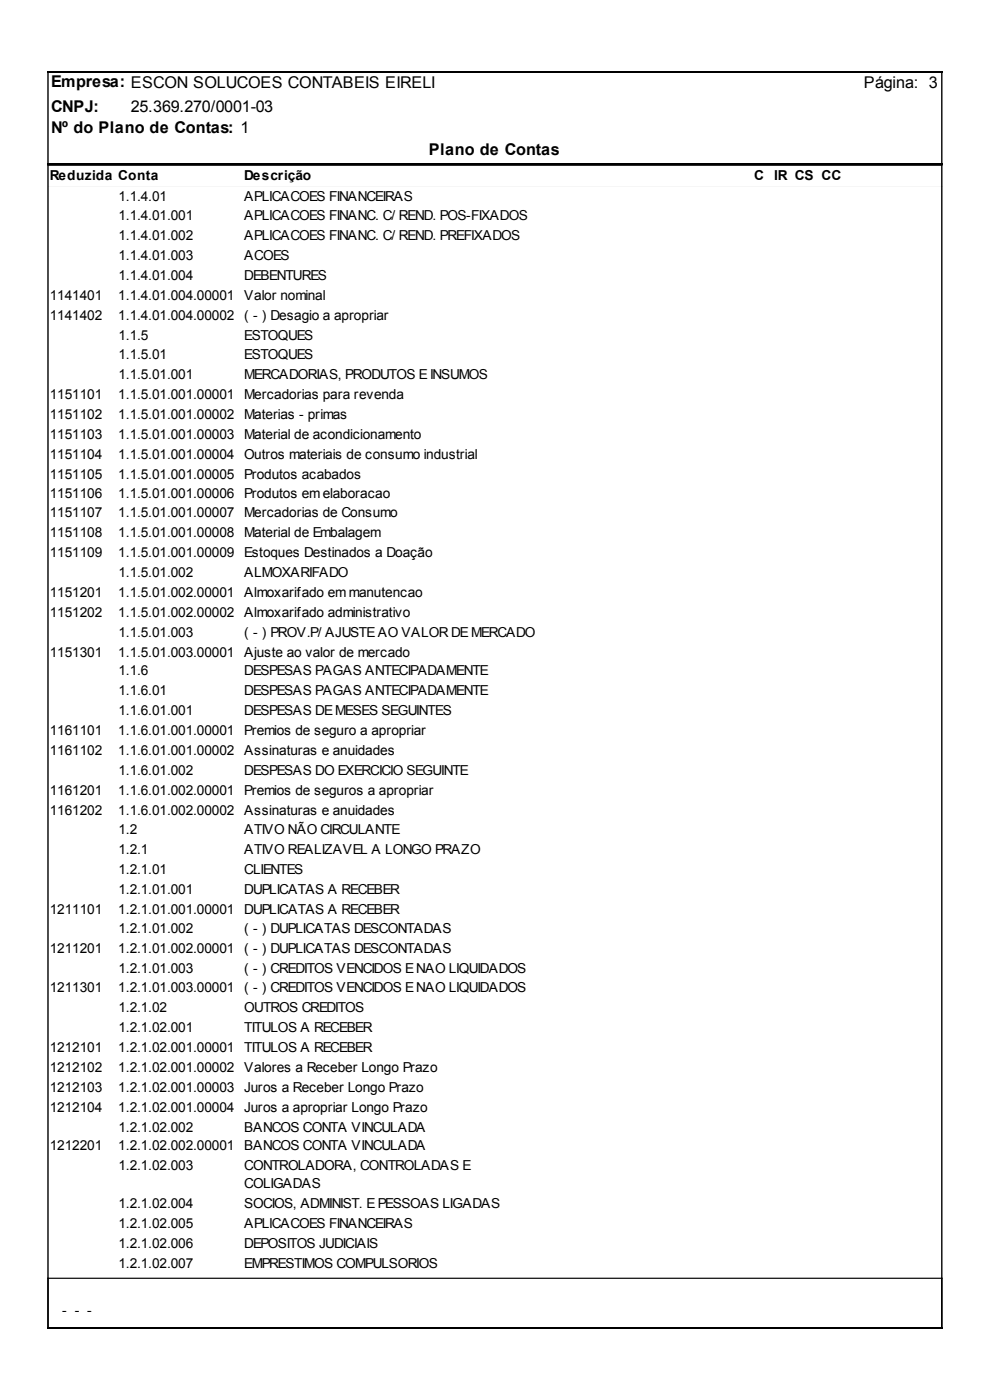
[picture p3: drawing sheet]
<svg xmlns="http://www.w3.org/2000/svg" width="210mm" height="297mm" viewBox="0 0 210 297" stroke-linecap="round" stroke-linejoin="round" font-family="sans-serif">
<defs><g id="words">
<g font-size="3.4">
<text x="10.8" y="18.5">Empresa:</text>
<text x="10.8" y="23.8">CNPJ:</text>
<text x="27.8" y="18.7">ESCON SOLUCOES CONTABEIS EIRELI</text>
<text x="27.8" y="23.7">25.369.270/0001-03</text>
<text x="183.3" y="18.7">Página: 3</text>
<text x="10.8" y="28.3">Nº do Plano de Contas:</text>
<text x="51.1" y="28.2">1</text>
<text x="91" y="32.8">Plano de Contas</text>
</g>
<g font-size="2.9">
<text x="10.6" y="38.1">Reduzida Conta</text>
<text x="51.8" y="38.1">Descrição</text>
<text x="160" y="38.1">C</text>
<text x="164.2" y="38.1">IR CS CC</text>
<text x="25.1" y="42.5">1.1.4.01</text>
<text x="25.1" y="46.8">1.1.4.01.001</text>
<text x="51.8" y="42.5">APLICACOES FINANCEIRAS</text>
<text x="51.8" y="46.8">APLICACOES FINANC. C/ REND. POS-FIXADOS</text>
<text x="25.1" y="51">1.1.4.01.002</text>
<text x="51.8" y="51">APLICACOES FINANC. C/ REND. PREFIXADOS</text>
<text x="25.1" y="55.2">1.1.4.01.003</text>
<text x="25.1" y="59.5">1.1.4.01.004</text>
<text x="51.8" y="55.2">ACOES</text>
<text x="51.8" y="59.5">DEBENTURES</text>
<text x="10.6" y="63.7">1141401</text>
<text x="25.1" y="63.7">1.1.4.01.004.00001</text>
<text x="51.8" y="63.7">Valor nominal</text>
<text x="10.6" y="67.9">1141402</text>
<text x="25.1" y="67.9">1.1.4.01.004.00002</text>
<text x="51.8" y="67.9">( - ) Desagio a apropriar</text>
<text x="25.1" y="72.2">1.1.5</text>
<text x="25.1" y="76.2">1.1.5.01</text>
<text x="51.8" y="72.2">ESTOQUES</text>
<text x="51.8" y="76.2">ESTOQUES</text>
<text x="25.1" y="80.4">1.1.5.01.001</text>
<text x="51.8" y="80.4">MERCADORIAS, PRODUTOS E INSUMOS</text>
<text x="10.6" y="84.6">1151101</text>
<text x="10.6" y="88.8">1151102</text>
<text x="25.1" y="84.6">1.1.5.01.001.00001</text>
<text x="25.1" y="88.8">1.1.5.01.001.00002</text>
<text x="51.8" y="84.6">Mercadorias para revenda</text>
<text x="51.8" y="88.8">Materias - primas</text>
<text x="10.6" y="93">1151103</text>
<text x="25.1" y="93">1.1.5.01.001.00003</text>
<text x="51.8" y="93">Material de acondicionamento</text>
<text x="10.6" y="97.3">1151104</text>
<text x="10.6" y="101.5">1151105</text>
<text x="25.1" y="97.3">1.1.5.01.001.00004</text>
<text x="25.1" y="101.5">1.1.5.01.001.00005</text>
<text x="51.8" y="97.3">Outros materiais de consumo industrial</text>
<text x="51.8" y="101.5">Produtos acabados</text>
<text x="10.6" y="105.7">1151106</text>
<text x="25.1" y="105.7">1.1.5.01.001.00006</text>
<text x="51.8" y="105.7">Produtos em elaboracao</text>
<text x="10.6" y="109.7">1151107</text>
<text x="10.6" y="114">1151108</text>
<text x="25.1" y="109.7">1.1.5.01.001.00007</text>
<text x="25.1" y="114">1.1.5.01.001.00008</text>
<text x="51.8" y="109.7">Mercadorias de Consumo</text>
<text x="51.8" y="114">Material de Embalagem</text>
<text x="10.6" y="118.2">1151109</text>
<text x="25.1" y="118.2">1.1.5.01.001.00009</text>
<text x="51.8" y="118.2">Estoques Destinados a Doação</text>
<text x="25.1" y="122.4">1.1.5.01.002</text>
<text x="51.8" y="122.4">ALMOXARIFADO</text>
<text x="10.6" y="126.7">1151201</text>
<text x="10.6" y="130.9">1151202</text>
<text x="25.1" y="126.7">1.1.5.01.002.00001</text>
<text x="25.1" y="130.9">1.1.5.01.002.00002</text>
<text x="51.8" y="126.7">Almoxarifado em manutencao</text>
<text x="51.8" y="130.9">Almoxarifado administrativo</text>
<text x="25.1" y="135.1">1.1.5.01.003</text>
<text x="51.8" y="135.1">( - ) PROV.P/ AJUSTE AO VALOR DE MERCADO</text>
<text x="10.6" y="139.4">1151301</text>
<text x="25.1" y="139.4">1.1.5.01.003.00001</text>
<text x="25.1" y="143.3">1.1.6</text>
<text x="51.8" y="139.4">Ajuste ao valor de mercado</text>
<text x="51.8" y="143.3">DESPESAS PAGAS ANTECIPADAMENTE</text>
<text x="25.1" y="147.5">1.1.6.01</text>
<text x="51.8" y="147.5">DESPESAS PAGAS ANTECIPADAMENTE</text>
<text x="10.6" y="156">1161101</text>
<text x="25.1" y="156">1.1.6.01.001.00001</text>
<text x="25.1" y="151.8">1.1.6.01.001</text>
<text x="51.8" y="151.8">DESPESAS DE MESES SEGUINTES</text>
<text x="51.8" y="156">Premios de seguro a apropriar</text>
<text x="10.6" y="160.2">1161102</text>
<text x="25.1" y="160.2">1.1.6.01.001.00002</text>
<text x="51.8" y="160.2">Assinaturas e anuidades</text>
<text x="25.1" y="164.5">1.1.6.01.002</text>
<text x="51.8" y="164.5">DESPESAS DO EXERCICIO SEGUINTE</text>
<text x="10.6" y="168.7">1161201</text>
<text x="10.6" y="172.9">1161202</text>
<text x="25.1" y="168.7">1.1.6.01.002.00001</text>
<text x="25.1" y="172.9">1.1.6.01.002.00002</text>
<text x="51.8" y="168.7">Premios de seguros a apropriar</text>
<text x="51.8" y="172.9">Assinaturas e anuidades</text>
<text x="25.1" y="176.9">1.2</text>
<text x="51.8" y="176.9">ATIVO NÃO CIRCULANTE</text>
<text x="25.1" y="181.1">1.2.1</text>
<text x="25.1" y="185.4">1.2.1.01</text>
<text x="51.8" y="181.1">ATIVO REALIZAVEL A LONGO PRAZO</text>
<text x="51.8" y="185.4">CLIENTES</text>
<text x="25.1" y="189.6">1.2.1.01.001</text>
<text x="51.8" y="189.6">DUPLICATAS A RECEBER</text>
<text x="10.6" y="193.8">1211101</text>
<text x="25.1" y="193.8">1.2.1.01.001.00001</text>
<text x="51.8" y="193.8">DUPLICATAS A RECEBER</text>
<text x="10.6" y="202.3">1211201</text>
<text x="25.1" y="202.3">1.2.1.01.002.00001</text>
<text x="25.1" y="198">1.2.1.01.002</text>
<text x="51.8" y="198">( - ) DUPLICATAS DESCONTADAS</text>
<text x="51.8" y="202.3">( - ) DUPLICATAS DESCONTADAS</text>
<text x="25.1" y="206.5">1.2.1.01.003</text>
<text x="51.8" y="206.5">( - ) CREDITOS VENCIDOS E NAO LIQUIDADOS</text>
<text x="10.6" y="210.5">1211301</text>
<text x="25.1" y="210.5">1.2.1.01.003.00001</text>
<text x="25.1" y="214.7">1.2.1.02</text>
<text x="51.8" y="210.5">( - ) CREDITOS VENCIDOS E NAO LIQUIDADOS</text>
<text x="51.8" y="214.7">OUTROS CREDITOS</text>
<text x="25.1" y="218.9">1.2.1.02.001</text>
<text x="51.8" y="218.9">TITULOS A RECEBER</text>
<text x="10.6" y="223.2">1212101</text>
<text x="10.6" y="227.4">1212102</text>
<text x="25.1" y="223.2">1.2.1.02.001.00001</text>
<text x="25.1" y="227.4">1.2.1.02.001.00002</text>
<text x="51.8" y="223.2">TITULOS A RECEBER</text>
<text x="51.8" y="227.4">Valores a Receber Longo Prazo</text>
<text x="10.6" y="231.6">1212103</text>
<text x="25.1" y="231.6">1.2.1.02.001.00003</text>
<text x="51.8" y="231.6">Juros a Receber Longo Prazo</text>
<text x="10.6" y="235.9">1212104</text>
<text x="25.1" y="235.9">1.2.1.02.001.00004</text>
<text x="51.8" y="235.9">Juros a apropriar Longo Prazo</text>
<text x="10.6" y="244.1">1212201</text>
<text x="25.1" y="244.1">1.2.1.02.002.00001</text>
<text x="25.1" y="240.1">1.2.1.02.002</text>
<text x="51.8" y="240.1">BANCOS CONTA VINCULADA</text>
<text x="51.8" y="244.1">BANCOS CONTA VINCULADA</text>
<text x="25.1" y="248.3">1.2.1.02.003</text>
<text x="51.8" y="248.3">CONTROLADORA, CONTROLADAS E</text>
<text x="25.1" y="256.2">1.2.1.02.004</text>
<text x="51.8" y="252">COLIGADAS</text>
<text x="51.8" y="256.2">SOCIOS, ADMINIST. E PESSOAS LIGADAS</text>
<text x="25.1" y="260.5">1.2.1.02.005</text>
<text x="51.8" y="260.5">APLICACOES FINANCEIRAS</text>
<text x="25.1" y="264.7">1.2.1.02.006</text>
<text x="25.1" y="268.9">1.2.1.02.007</text>
<text x="51.8" y="264.7">DEPOSITOS JUDICIAIS</text>
<text x="51.8" y="268.9">EMPRESTIMOS COMPULSORIOS</text>
<text x="13.2" y="279">- - -</text>
</g>
</g></defs>
<path d="M10 15.2h189.9" fill="none" stroke="#000" stroke-width=".25"/>
<path d="M10 34.6h189.9v5.3h-189.9z" fill-rule="evenodd" fill="#fff"/>
<path d="M10 34.9h189.9v.3h-189.9zM10 39.7h189.9v.2h-189.9z" fill-rule="evenodd" fill="#000"/>
<g fill="#fff">
<path d="M10 39.7h189.9v4.2h-189.9z"/>
<path d="M10 43.9h189.9v4.2h-189.9z"/>
<path d="M10 48.1h189.9v4.3h-189.9z"/>
<path d="M10 52.4h189.9v4.2h-189.9z"/>
<path d="M10 56.6h189.9v4.2h-189.9z"/>
<path d="M10 60.8h189.9v4.3h-189.9z"/>
<path d="M10 65.1h189.9v4.2h-189.9z"/>
<path d="M10 69.3h189.9v4.2h-189.9z"/>
<path d="M10 73.2h189.9v4.3h-189.9z"/>
<path d="M10 77.5h189.9v4.2h-189.9z"/>
<path d="M10 81.7h189.9v4.2h-189.9z"/>
<path d="M10 85.9h189.9v4.3h-189.9z"/>
<path d="M10 90.2h189.9v4.2h-189.9z"/>
<path d="M10 94.4h189.9v4.2h-189.9z"/>
<path d="M10 98.6h189.9v4.3h-189.9z"/>
<path d="M10 102.9h189.9v4.2h-189.9z"/>
<path d="M10 106.8h189.9v4.3h-189.9z"/>
<path d="M10 111.1h189.9v4.2h-189.9z"/>
<path d="M10 115.3h189.9v4.2h-189.9z"/>
<path d="M10 119.5h189.9v4.2h-189.9z"/>
<path d="M10 123.7h189.9v4.3h-189.9z"/>
<path d="M10 128h189.9v4.2h-189.9z"/>
<path d="M10 132.2h189.9v4.2h-189.9z"/>
<path d="M10 136.4h189.9v4.3h-189.9z"/>
<path d="M10 140.4h189.9v4.3h-189.9z"/>
<path d="M10 144.7h189.9v4.2h-189.9z"/>
<path d="M10 148.9h189.9v4.2h-189.9z"/>
<path d="M10 153.1h189.9v4.3h-189.9z"/>
<path d="M10 157.4h189.9v4.2h-189.9z"/>
<path d="M10 161.6h189.9v4.2h-189.9z"/>
<path d="M10 165.8h189.9v4.3h-189.9z"/>
<path d="M10 170.1h189.9v4.2h-189.9z"/>
<path d="M10 174h189.9v4.2h-189.9z"/>
<path d="M10 178.2h189.9v4.3h-189.9z"/>
<path d="M10 182.5h189.9v4.2h-189.9z"/>
<path d="M10 186.7h189.9v4.2h-189.9z"/>
<path d="M10 190.9h189.9v4.3h-189.9z"/>
<path d="M10 195.2h189.9v4.2h-189.9z"/>
<path d="M10 199.4h189.9v4.2h-189.9z"/>
<path d="M10 203.6h189.9v4.3h-189.9z"/>
<path d="M10 207.6h189.9v4.2h-189.9z"/>
<path d="M10 211.8h189.9v4.3h-189.9z"/>
<path d="M10 216.1h189.9v4.2h-189.9z"/>
<path d="M10 220.3h189.9v4.2h-189.9z"/>
<path d="M10 224.5h189.9v4.2h-189.9z"/>
<path d="M10 228.7h189.9v4.3h-189.9z"/>
<path d="M10 233h189.9v4.2h-189.9z"/>
<path d="M10 237.2h189.9v4.2h-189.9z"/>
<path d="M10 241.2h189.9v4.2h-189.9z"/>
<path d="M10 245.4h189.9v4.2h-189.9z"/>
<path d="M10 253.3h189.9v4.3h-189.9z"/>
<path d="M10 257.6h189.9v4.2h-189.9z"/>
<path d="M10 261.8h189.9v4.2h-189.9z"/>
<path d="M10 266h189.9v4.3h-189.9z"/>
<path d="M10 271.1h189.9v10.5h-189.9z"/>
<path d="M10.8 271.3h.3v4.8h-.3z"/>
</g>
<g fill="#000">
<path d="M10 15.1h.3v266.8h-.3zM199.6 15.1h.3v266.8h-.3z" fill-rule="evenodd"/>
<path d="M10 271.1h189.9v.2h-189.9zM10 281.6h189.9v.3h-189.9z" fill-rule="evenodd"/>
<path d="M10 271.1h.3v10.8h-.3zM199.6 271.1h.3v10.8h-.3zM10 15.1h189.9v.2h-189.9z" fill-rule="evenodd"/>
</g>
<path d="M10 281.8h189.9" fill="none" stroke="#000" stroke-width=".25"/>
<use href="#words"/>
</svg>
